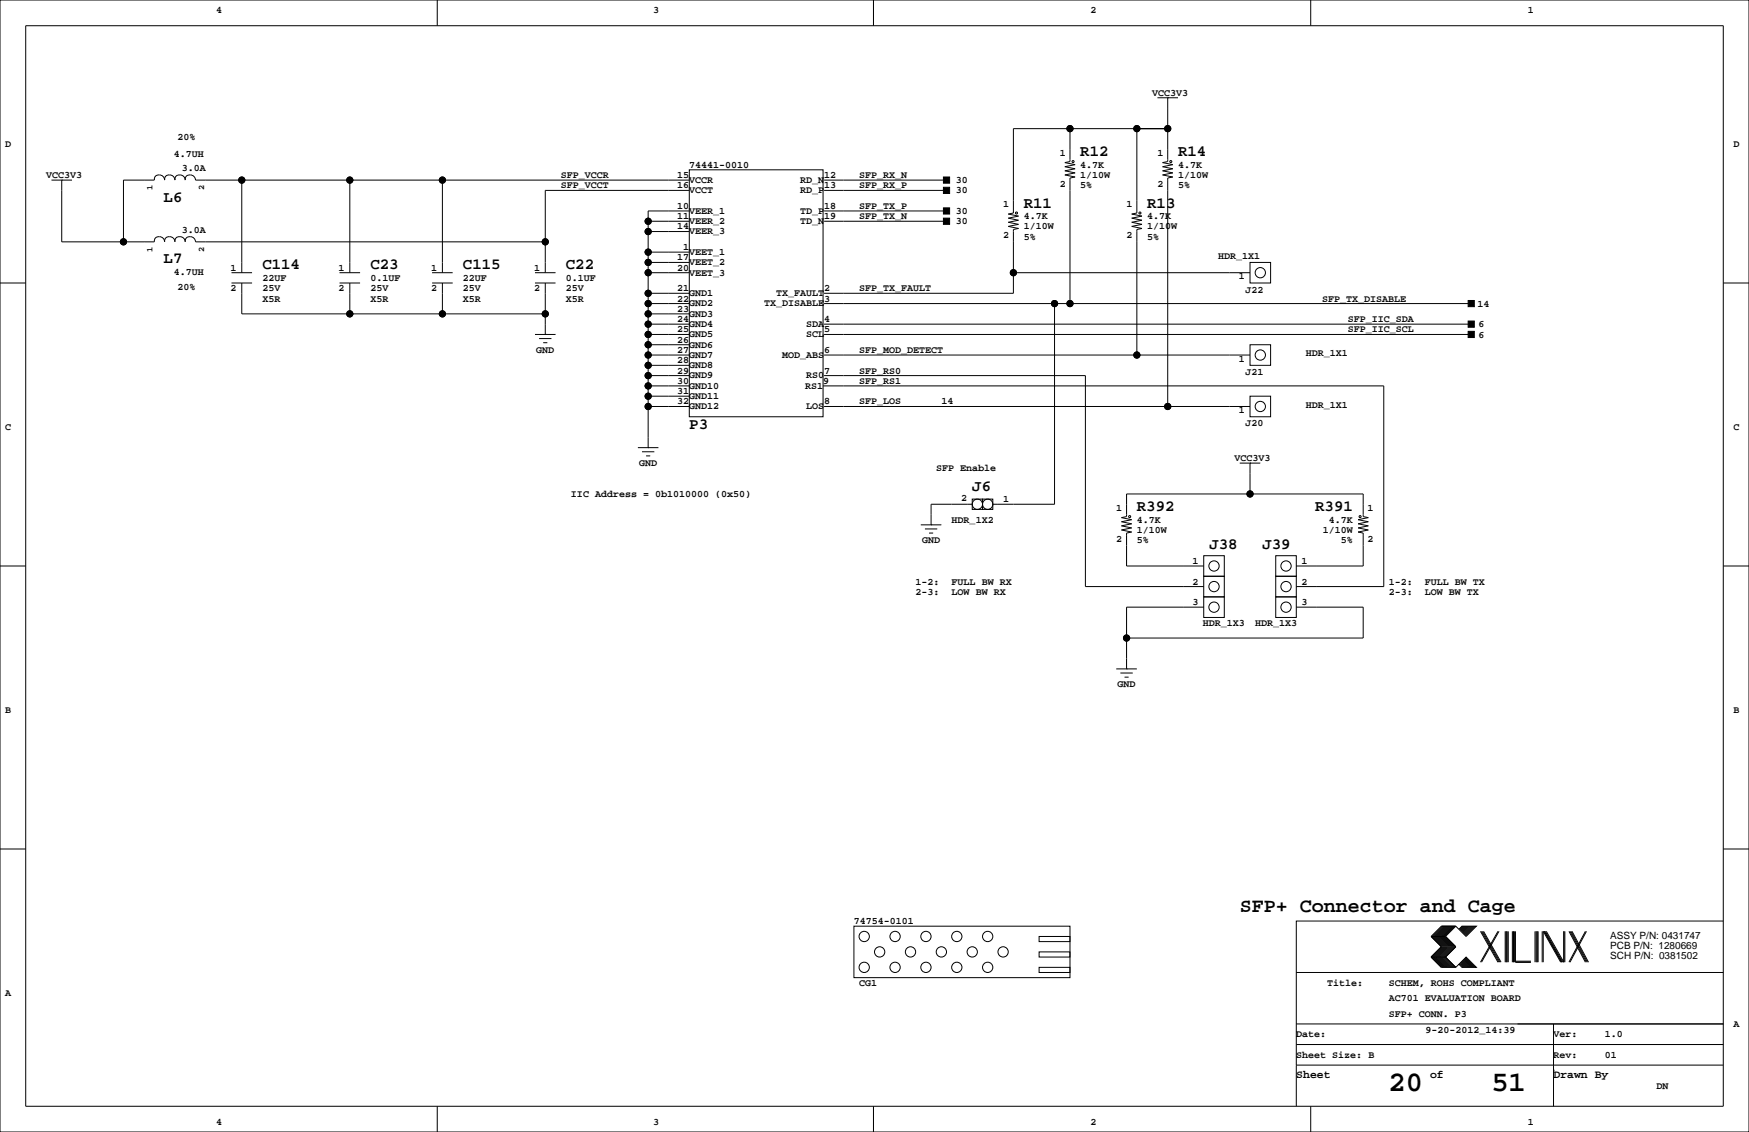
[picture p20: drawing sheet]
<svg xmlns="http://www.w3.org/2000/svg" width="432mm" height="279mm" viewBox="0 0 432 279" stroke-linecap="round" stroke-linejoin="round" font-family="sans-serif">
<defs><g id="words">
<g font-size="7.1">
<text x="342.8" y="269.3">20</text>
<text x="368.2" y="269.3">51</text>
</g>
<text font-size="4.9" x="306.1" y="225.1">SFP+ Connector and Cage</text>
<g font-size="3.9">
<text x="266.7" y="38.6">R12</text>
<text x="290.8" y="38.6">R14</text>
<text x="40.4" y="49.8">L6</text>
<text x="252.7" y="51.3">R11</text>
<text x="283.2" y="51.3">R13</text>
<text x="40.4" y="65">L7</text>
<text x="64.8" y="66.5">C114</text>
<text x="91.4" y="66.5">C23</text>
<text x="114.3" y="66.5">C115</text>
<text x="139.7" y="66.5">C22</text>
<text x="170.2" y="105.9">P3</text>
<text x="240" y="121.1">J6</text>
<text x="280.7" y="126.2">R392</text>
<text x="324.7" y="126.2">R391</text>
<text x="298.6" y="135.6">J38</text>
<text x="311.7" y="135.6">J39</text>
</g>
<g font-size="2.8">
<text x="320" y="266.1">Sheet</text>
<text x="353.1" y="266.1">of</text>
<text x="383.5" y="266.1">Drawn By</text>
</g>
<g font-size="2.5">
<text x="53.3" y="3.3">4</text>
<text x="161.3" y="3.3">3</text>
<text x="269.2" y="3.3">2</text>
<text x="377.2" y="3.3">1</text>
<text x="284.5" y="23.6">VCC3V3</text>
<text x="43.8" y="34.6">20%</text>
<text x="1.3" y="36.3">D</text>
<text x="42.9" y="38.7">4.7UH</text>
<text x="170.2" y="41.4">74441-0010</text>
<text x="261.6" y="38.4">1</text>
<text x="266.7" y="41.4">4.7K</text>
<text x="285.8" y="38.4">1</text>
<text x="290.8" y="41.4">4.7K</text>
<text x="428" y="36.3">D</text>
<text x="11.4" y="43.9">VCC3V3</text>
<text x="44.9" y="42.3">3.0A</text>
<text x="138.4" y="46.5">SFP_VCCT</text>
<text x="138.4" y="43.9">SFP_VCCR</text>
<text x="167.2" y="46.5">16</text>
<text x="167.2" y="43.9">15</text>
<text x="170.2" y="47.7">VCCT</text>
<text x="170.2" y="45.1">VCCR</text>
<text x="197.5" y="47.7">RD_P</text>
<text x="197.5" y="45.1">RD_N</text>
<text x="203.5" y="46.5">13</text>
<text x="203.5" y="43.9">12</text>
<text x="212.1" y="46.5">SFP_RX_P</text>
<text x="212.1" y="43.9">SFP_RX_N</text>
<text x="236" y="47.8">30</text>
<text x="236" y="45.2">30</text>
<text x="261.6" y="46.1">2</text>
<text x="266.7" y="46.5">5%</text>
<text x="266.7" y="43.9">1/10W</text>
<text x="285.8" y="46.1">2</text>
<text x="290.8" y="46.5">5%</text>
<text x="290.8" y="43.9">1/10W</text>
<text x="167.2" y="51.6">10</text>
<text x="170.2" y="52.8">VEER_1</text>
<text x="197.5" y="52.8">TD_P</text>
<text x="203.5" y="51.6">18</text>
<text x="212.1" y="51.6">SFP_TX_P</text>
<text x="236" y="52.8">30</text>
<text x="247.6" y="51.1">1</text>
<text x="278.1" y="51.1">1</text>
<text x="44.9" y="57.5">3.0A</text>
<text x="167.2" y="56.6">14</text>
<text x="167.2" y="54.1">11</text>
<text x="170.2" y="57.8">VEER_3</text>
<text x="170.2" y="55.3">VEER_2</text>
<text x="197.5" y="55.3">TD_N</text>
<text x="203.5" y="54.1">19</text>
<text x="212.1" y="54.1">SFP_TX_N</text>
<text x="236" y="55.4">30</text>
<text x="247.6" y="58.8">2</text>
<text x="252.7" y="54.1">4.7K</text>
<text x="252.7" y="56.6">1/10W</text>
<text x="252.7" y="59.2">5%</text>
<text x="278.1" y="58.8">2</text>
<text x="283.2" y="54.1">4.7K</text>
<text x="283.2" y="56.6">1/10W</text>
<text x="283.2" y="59.2">5%</text>
<text x="167.2" y="64.3">17</text>
<text x="168.7" y="61.7">1</text>
<text x="170.2" y="65.5">VEET_2</text>
<text x="170.2" y="62.9">VEET_1</text>
<text x="300.8" y="63.8">HDR_1X1</text>
<text x="42.9" y="67.9">4.7UH</text>
<text x="43.8" y="71.5">20%</text>
<text x="56.9" y="66.8">1</text>
<text x="56.9" y="71.9">2</text>
<text x="64.8" y="69.3">22UF</text>
<text x="64.8" y="71.9">25V</text>
<text x="83.6" y="66.8">1</text>
<text x="83.6" y="71.9">2</text>
<text x="91.4" y="71.9">25V</text>
<text x="91.4" y="69.3">0.1UF</text>
<text x="106.5" y="66.8">1</text>
<text x="106.5" y="71.9">2</text>
<text x="114.3" y="69.3">22UF</text>
<text x="114.3" y="71.9">25V</text>
<text x="131.9" y="66.8">1</text>
<text x="131.9" y="71.9">2</text>
<text x="139.7" y="69.3">0.1UF</text>
<text x="139.7" y="71.9">25V</text>
<text x="167.2" y="71.9">21</text>
<text x="167.2" y="66.8">20</text>
<text x="170.2" y="68">VEET_3</text>
<text x="203.5" y="71.9">2</text>
<text x="212.1" y="71.9">SFP_TX_FAULT</text>
<text x="305.9" y="68.9">1</text>
<text x="64.8" y="74.4">X5R</text>
<text x="91.4" y="74.4">X5R</text>
<text x="114.3" y="74.4">X5R</text>
<text x="139.7" y="74.4">X5R</text>
<text x="167.2" y="74.4">22</text>
<text x="167.2" y="77">23</text>
<text x="170.2" y="73.1">GND1</text>
<text x="170.2" y="75.6">GND2</text>
<text x="188.6" y="75.6">TX_DISABLE</text>
<text x="191.6" y="73.1">TX_FAULT</text>
<text x="203.5" y="74.4">3</text>
<text x="307.5" y="72.2">J22</text>
<text x="326.4" y="74.4">SFP_TX_DISABLE</text>
<text x="364.8" y="75.7">14</text>
<text x="167.2" y="79.5">24</text>
<text x="167.2" y="82">25</text>
<text x="170.2" y="78.2">GND3</text>
<text x="170.2" y="80.7">GND4</text>
<text x="170.2" y="83.2">GND5</text>
<text x="199" y="83.2">SCL</text>
<text x="199" y="80.7">SDA</text>
<text x="203.5" y="82">5</text>
<text x="203.5" y="79.5">4</text>
<text x="332.7" y="82">SFP_IIC_SCL</text>
<text x="332.7" y="79.5">SFP_IIC_SDA</text>
<text x="365" y="83.3">6</text>
<text x="365" y="80.8">6</text>
<text x="132.4" y="87.1">GND</text>
<text x="167.2" y="84.6">26</text>
<text x="167.2" y="87.1">27</text>
<text x="167.2" y="89.7">28</text>
<text x="170.2" y="85.8">GND6</text>
<text x="170.2" y="88.3">GND7</text>
<text x="193.1" y="88.3">MOD_ABS</text>
<text x="203.5" y="87.1">6</text>
<text x="212.1" y="87.1">SFP_MOD_DETECT</text>
<text x="305.9" y="89.2">1</text>
<text x="322.4" y="88">HDR_1X1</text>
<text x="167.2" y="92.2">29</text>
<text x="167.2" y="94.7">30</text>
<text x="170.2" y="90.9">GND8</text>
<text x="170.2" y="93.4">GND9</text>
<text x="170.2" y="95.9">GND10</text>
<text x="198.8" y="95.9">RS1</text>
<text x="199" y="93.4">RS0</text>
<text x="203.2" y="94.7">9</text>
<text x="203.5" y="92.2">7</text>
<text x="212.1" y="94.7">SFP_RS1</text>
<text x="212.1" y="92.2">SFP_RS0</text>
<text x="307.5" y="92.5">J21</text>
<text x="167.2" y="99.8">32</text>
<text x="167.2" y="97.3">31</text>
<text x="170.2" y="101">GND12</text>
<text x="170.2" y="98.5">GND11</text>
<text x="199" y="101">LOS</text>
<text x="203.5" y="99.8">8</text>
<text x="212.1" y="99.8">SFP_LOS</text>
<text x="232.4" y="99.8">14</text>
<text x="305.9" y="101.9">1</text>
<text x="322.4" y="100.7">HDR_1X1</text>
<text x="1.3" y="106.2">C</text>
<text x="307.5" y="105.2">J20</text>
<text x="428" y="106.2">C</text>
<text x="304.8" y="113.8">VCC3V3</text>
<text x="157.8" y="115.1">GND</text>
<text x="231.1" y="116.3">SFP Enable</text>
<text x="141" y="122.7">IIC Address = 0b1010000 (0x50)</text>
<text x="237.3" y="123.5">2</text>
<text x="247.6" y="124">1</text>
<text x="234.9" y="129">HDR_1X2</text>
<text x="275.6" y="126.1">1</text>
<text x="280.7" y="129">4.7K</text>
<text x="280.7" y="131.6">1/10W</text>
<text x="326.6" y="131.6">1/10W</text>
<text x="328.1" y="129">4.7K</text>
<text x="337.6" y="126.1">1</text>
<text x="227.6" y="134.1">GND</text>
<text x="275.6" y="133.7">2</text>
<text x="280.7" y="134.1">5%</text>
<text x="331" y="134.1">5%</text>
<text x="337.6" y="133.7">2</text>
<text x="294.4" y="139.2">1</text>
<text x="321.3" y="139.2">1</text>
<text x="226.1" y="146.8">2-3:</text>
<text x="226.1" y="144.3">1-2:</text>
<text x="234.9" y="146.8">LOW BW RX</text>
<text x="234.9" y="144.3">FULL BW RX</text>
<text x="294.4" y="144.3">2</text>
<text x="294.4" y="149.4">3</text>
<text x="321.3" y="144.3">2</text>
<text x="321.3" y="149.4">3</text>
<text x="342.9" y="146.8">2-3:</text>
<text x="342.9" y="144.3">1-2:</text>
<text x="351.8" y="146.8">LOW BW TX</text>
<text x="351.8" y="144.3">FULL BW TX</text>
<text x="297" y="154.4">HDR_1X3</text>
<text x="309.9" y="154.4">HDR_1X3</text>
<text x="275.9" y="169.7">GND</text>
<text x="1.3" y="176">B</text>
<text x="428" y="176">B</text>
<text x="210.8" y="228.1">74754-0101</text>
<text x="397.5" y="231.7">ASSY P/N: 0431747</text>
<text x="397.5" y="236.8">SCH P/N: 0381502</text>
<text x="397.5" y="234.2">PCB P/N: 1280669</text>
<text x="1.3" y="245.9">A</text>
<text x="212.1" y="243.3">CG1</text>
<text x="327.7" y="243.3">Title:</text>
<text x="342.9" y="243.3">SCHEM, ROHS COMPLIANT</text>
<text x="342.9" y="247.1">AC701 EVALUATION BOARD</text>
<text x="342.9" y="251">SFP+ CONN. P3</text>
<text x="320" y="256">Date:</text>
<text x="351.9" y="255">9-20-2012_14:39</text>
<text x="383.5" y="256">Ver:</text>
<text x="396.2" y="256">1.0</text>
<text x="428" y="253.5">A</text>
<text x="320" y="261.1">Sheet Size: B</text>
<text x="383.5" y="261.1">Rev:</text>
<text x="396.2" y="261.1">01</text>
<text x="408.9" y="268.7">DN</text>
<text x="53.3" y="277.6">4</text>
<text x="161.3" y="277.6">3</text>
<text x="269.2" y="277.6">2</text>
<text x="377.2" y="277.6">1</text>
</g>
<g font-size="2.1">
<text x="37.7" y="47" transform="rotate(-90 37.7 47)">1</text>
<text x="50.4" y="47" transform="rotate(-90 50.4 47)">2</text>
<text x="37.7" y="62.2" transform="rotate(-90 37.7 62.2)">1</text>
<text x="50.4" y="62.2" transform="rotate(-90 50.4 62.2)">2</text>
</g>
</g></defs>
<g fill="none" stroke="#000" stroke-width=".25">
<path d="M0 0h431.8v279.4h-431.8zM6.3 6.4h419.1v266.6h-419.1zM107.9 0v6.4M215.6 0v6.4M323.6 0v6.4M264.2 31.8v8.1l-1.3 .2 2.5 .5-2.5 .5 2.5 .6-2.5 .5 2.5 .5-2.5 .5 2.5 .5-1.2 .2v31M280.7 31.8v20.8l-1.3 .2 2.5 .5-2.5 .5 2.5 .6-2.5 .5 2.5 .5-2.5 .5 2.5 .5-1.2 .2v31M285.8 24.1h5M288.3 24.1h.1M288.3 24.1v15.8l-1.3 .2 2.6 .5-2.6 .5 2.6 .6-2.6 .5 2.6 .5-2.6 .5 2.6 .5-1.3 .2v56.4M288.3 31.8h-38.1v20.8l-1.3 .2 2.6 .5-2.6 .5 2.6 .6-2.6 .5 2.6 .5-2.6 .5 2.6 .5-1.3 .2v15.8h-46.7M12.7 44.4h5.1"/>
<path d="M15.2 44.4h.1M15.2 44.4v15.3h22.9M38.1 44.4h-7.6v15.3M38.1 59.7a1.26 1.26 0 0 1 1.3-1.4 1.26 1.26 0 0 1 1.2 1.4M38.1 44.4a1.26 1.26 0 0 1 1.3-1.3 1.26 1.26 0 0 1 1.2 1.3M40.7 59.7a1.26 1.26 0 0 1 1.2-1.4 1.26 1.26 0 0 1 1.3 1.4 1.27 1.27 0 0 1 1.3-1.4 1.27 1.27 0 0 1 1.2 1.4 1.27 1.27 0 0 1 1.3-1.4 1.27 1.27 0 0 1 1.3 1.4h86.3M40.7 44.4a1.26 1.26 0 0 1 1.2-1.3 1.26 1.26 0 0 1 1.3 1.3 1.27 1.27 0 0 1 1.3-1.3 1.27 1.27 0 0 1 1.2 1.3 1.27 1.27 0 0 1 1.3-1.3 1.27 1.27 0 0 1 1.3 1.3h121.9M59.7 44.4v22.9M86.4 44.4v22.9M109.2 44.4v22.9M160 54.6h10.2M160 57.2h10.2"/>
<path d="M170.2 41.9h33v61h-33zM170.2 47h-35.6v20.3M170.2 52.1h-10.2v58.4M203.5 44.4h30.2M203.5 54.6h30.2M203.5 52.1h30.2M203.5 47h30.2M0 69.8h6.3M57.1 67.3h5.1M57.1 69.8h5.1M59.7 69.8v7.7h74.9M83.8 67.3h5.1"/>
<path d="M83.8 69.8h5.1M86.4 69.8v7.7M106.7 67.3h5.1M106.7 69.8h5.1M109.2 69.8v7.7M132.1 67.3h5.1M132.1 69.8h5.1M134.6 69.8v12.7M160 67.3h10.2M160 77.5h10.2M160 74.9h10.2M160 72.4h10.2"/>
<path d="M160 64.8h10.2M160 62.2h10.2M203.5 74.9h159.7M250.2 67.3h58.4M260.3 74.9v49.6h-15.2M308.6 64.8h5.1v5h-5.1zM425.4 69.8h6.4M132.1 82.5h5.1M133.1 83.6h3M134.1 84.6h1M134.6 82.5h.1M160 97.8h10.2"/>
<path d="M160 95.2h10.2M160 92.7h10.2M160 90.2h10.2M160 87.6h10.2M160 85.1h10.2M160 82.5h10.2M160 80h10.2M203.2 95.2h138.4v49.6h-21.6M203.5 92.7h64.5v52.1h29.2M203.5 87.6h105.1M203.5 82.5h159.7M203.5 80h159.7"/>
<path d="M308.6 85.1h5.1v5.1h-5.1zM308.6 97.8h5.1v5.1h-5.1zM157.5 110.5h5.1M158.5 111.5h3M159.5 112.5h1M160 110.5h.1M160 100.3h10.2M203.5 100.3h105.1M306.1 114.3h5M308.6 114.3h.1M308.6 114.3v7.6M0 139.7h6.3"/>
<path d="M227.3 129.5h5.1M228.3 130.6h3.1M229.4 131.6h1M229.9 129.5h.1M240 123.2h2.6v2.5h-2.6zM240 124.5h-10.1v5M242.6 123.2h2.5v2.5h-2.5zM297.2 137.2h5.1v5h-5.1zM297.2 139.7h-19.1v-8.1l1.3-.3-2.5-.5 2.5-.5-2.5-.5 2.5-.5-2.5-.5 2.5-.5-2.5-.5 1.2-.3v-5.6h58.4v5.6l1.3 .3-2.5 .5 2.5 .5-2.5 .5 2.5 .5-2.5 .5 2.5 .5-2.5 .5 1.2 .3v8.1h-16.5M315 137.2h5v5h-5zM425.4 139.7h6.4M297.2 147.3h5.1v5.1h-5.1z"/>
<path d="M297.2 142.2h5.1v5.1h-5.1zM297.2 149.9h-19.1v15.2M315 147.3h5v5.1h-5zM315 142.2h5v5.1h-5zM320 149.9h16.5v7.6h-58.4M275.6 165.1h5.1M276.6 166.1h3.1M277.6 167.1h1M278.1 165.1h.1M0 209.5h6.3M425.4 209.5h6.4M207 224.8h.1"/>
<path d="M210.8 228.6h53.4v12.7h-53.4zM256.5 238.8h7.7v1.2h-7.7zM256.5 234.9h7.7v1.3h-7.7zM256.5 231.1h7.7v1.3h-7.7zM353.3 236.2l2.6 2.6h3.5M353.3 231.1l2.6 2.6-2.6 2.5M353.3 236.2h3.6M353.3 231.1h3.6M356.1 228.6l-2.5 2.5 2.5 2.6-2.5 2.5 2.5 2.6M356.4 228.6l-2.6 2.5 2.6 2.6-2.6 2.5 2.6 2.6M356.6 228.6l-2.5 2.5 2.5 2.6-2.5 2.5 2.5 2.6M356.9 228.6l-2.6 2.5 2.6 2.6-2.6 2.5 2.6 2.6"/>
<path d="M356.9 231.1l2.5 2.6-2.5 2.5M356.9 236.2l2.5 2.6M357.1 228.6l-2.5 2.5 2.5 2.6-2.5 2.5 2.5 2.6M357.4 228.6l-2.6 2.5 2.6 2.6-2.6 2.5 2.6 2.6M357.6 228.6l-2.5 2.5 2.5 2.6-2.5 2.5 2.5 2.6M357.9 228.6l-2.6 2.5 2.6 2.6-2.6 2.5 2.6 2.6M358.1 228.6l-2.5 2.5 2.5 2.6-2.5 2.5 2.5 2.6M358.4 228.6l-2.5 2.5 2.5 2.6-2.5 2.5 2.5 2.6M358.6 228.6l-2.5 2.5 2.5 2.6-2.5 2.5 2.5 2.6M358.9 228.6l-2.5 2.5 2.5 2.6-2.5 2.5 2.5 2.6M359.2 228.6l-2.6 2.5 2.6 2.6-2.6 2.5 2.6 2.6M359.4 228.6l2.5 2.5 2.6-2.5h-3.6l-.7 .8"/>
<path d="M359.4 228.6h-3.5l-2.6 2.5M359.4 228.6l-2.5 2.5M360.2 238l.7 .8h3.6l-2.6-2.6-2.5 2.6M360.4 237.7l1 1.1M360.4 238l.8 .8M360.7 237.5l1.2 1.3M360.7 237.7l1 1.1M360.9 237.2l1.6 1.6M360.9 237.5l1.3 1.3M361.2 237l1.8 1.8M361.2 237.2l1.5 1.6M361.2 228.6l-.8 .8"/>
<path d="M361.4 236.7l2.1 2.1M361.4 237l1.8 1.8M361.4 228.6l-1 1M361.7 236.5l2.3 2.3M361.7 236.7l2 2.1M361.7 228.6l-1 1M361.9 236.5l2.3 2.3M361.9 228.6l-1.2 1.3M362.2 228.6l-1.3 1.3M362.5 228.6l-1.6 1.5M362.7 228.6l-1.5 1.5M363 228.6l-1.8 1.8"/>
<path d="M363.2 228.6l-1.8 1.8M363.5 228.6l-2.1 2M363.7 228.6l-2 2M364 228.6l-2.3 2.3M364.2 228.6l-2.3 2.3M365.5 229.9l4.3 7.6M365.8 229.9l4.3 7.6M366 229.9l4.3 7.6M366.3 229.9l4.3 7.6M369.8 229.9l-4.3 7.6M370.1 229.9l-4.3 7.6M371.6 229.9v7.6"/>
<path d="M371.9 229.9v7.6M372.1 229.9v7.6M372.4 229.9v7.6M373.4 229.9v7.6M373.6 229.9v7.6M373.9 229.9v7.6M374.1 229.9v7.6h3.9M374.1 237.2h3.9M379 229.9v7.6M379.2 229.9v7.6M379.5 229.9v7.6M379.7 229.9v7.6"/>
<path d="M380.7 229.9v7.6M381 237.5v-7.6l4.3 7.6M381.3 229.9l4.3 7.6M381.5 229.9l4.3 7.6M381.8 229.9l4.3 7.6v-7.6M386.3 229.9v7.6M387.3 229.9l4.1 7.6M387.6 229.9l4.1 7.6M387.9 229.9l4 7.6M388.1 229.9l4.1 7.6M391.4 229.9l-4.1 7.6M391.7 229.9l-4.1 7.6"/>
<path d="M425.4 227.3h-105.4v35.6M320 257.8h105.4M320 252.7h105.4M320 240h105.4M383.5 252.7v20.3M107.9 273v6.4M215.6 273v6.4M320 262.9v10.1M320 262.9h105.4M323.6 273v6.4M383.5 264.2h.1"/>
<circle cx="264.2" cy="31.7" r=".76"/>
<circle cx="264.9" cy="39.9" r=".25"/>
<circle cx="280.7" cy="31.7" r=".76"/>
<circle cx="288.3" cy="31.7" r=".76"/>
<circle cx="289.1" cy="39.9" r=".25"/>
<circle cx="30.5" cy="59.7" r=".76"/>
<circle cx="59.7" cy="44.4" r=".76"/>
<circle cx="86.4" cy="44.4" r=".76"/>
<circle cx="109.2" cy="44.4" r=".76"/>
<circle cx="134.6" cy="59.7" r=".76"/>
<circle cx="160" cy="54.6" r=".76"/>
<circle cx="160" cy="57.1" r=".76"/>
<circle cx="251" cy="52.6" r=".25"/>
<circle cx="281.4" cy="52.6" r=".25"/>
<circle cx="86.4" cy="77.5" r=".76"/>
<circle cx="109.2" cy="77.5" r=".76"/>
<circle cx="134.6" cy="77.5" r=".76"/>
<circle cx="160" cy="72.4" r=".76"/>
<circle cx="160" cy="67.3" r=".76"/>
<circle cx="160" cy="62.2" r=".76"/>
<circle cx="160" cy="74.9" r=".76"/>
<circle cx="160" cy="64.8" r=".76"/>
<circle cx="160" cy="77.5" r=".76"/>
<circle cx="250.2" cy="67.3" r=".76"/>
<circle cx="260.4" cy="74.9" r=".76"/>
<circle cx="264.2" cy="74.9" r=".76"/>
<circle cx="311.1" cy="67.3" r="1.27"/>
<circle cx="160" cy="97.8" r=".76"/>
<circle cx="160" cy="85.1" r=".76"/>
<circle cx="160" cy="80" r=".76"/>
<circle cx="160" cy="92.7" r=".76"/>
<circle cx="160" cy="87.6" r=".76"/>
<circle cx="160" cy="90.2" r=".76"/>
<circle cx="160" cy="95.2" r=".76"/>
<circle cx="160" cy="82.5" r=".76"/>
<circle cx="280.7" cy="87.6" r=".76"/>
<circle cx="311.1" cy="87.6" r="1.27"/>
<circle cx="160" cy="100.3" r=".76"/>
<circle cx="288.3" cy="100.3" r=".76"/>
<circle cx="311.1" cy="100.3" r="1.27"/>
<circle cx="241.3" cy="124.5" r="1.27"/>
<circle cx="243.8" cy="124.5" r="1.27"/>
<circle cx="278.9" cy="127.5" r=".25"/>
<circle cx="299.7" cy="139.7" r="1.27"/>
<circle cx="308.6" cy="121.9" r=".76"/>
<circle cx="317.5" cy="139.7" r="1.27"/>
<circle cx="335.8" cy="127.5" r=".25"/>
<circle cx="278.1" cy="157.5" r=".76"/>
<circle cx="299.7" cy="144.8" r="1.27"/>
<circle cx="299.7" cy="149.9" r="1.27"/>
<circle cx="317.5" cy="144.8" r="1.27"/>
<circle cx="317.5" cy="149.9" r="1.27"/>
<circle cx="213.4" cy="238.8" r="1.27"/>
<circle cx="213.4" cy="231.1" r="1.27"/>
<circle cx="217.2" cy="234.9" r="1.27"/>
<circle cx="221" cy="238.8" r="1.27"/>
<circle cx="221" cy="231.1" r="1.27"/>
<circle cx="224.8" cy="234.9" r="1.27"/>
<circle cx="228.6" cy="238.8" r="1.27"/>
<circle cx="228.6" cy="231.1" r="1.27"/>
<circle cx="232.4" cy="234.9" r="1.27"/>
<circle cx="236.2" cy="238.8" r="1.27"/>
<circle cx="236.2" cy="231.1" r="1.27"/>
<circle cx="240" cy="234.9" r="1.27"/>
<circle cx="243.8" cy="238.8" r="1.27"/>
<circle cx="243.8" cy="231.1" r="1.27"/>
<circle cx="247.6" cy="234.9" r="1.27"/>
</g>
<g fill="#000" stroke="#000" stroke-width=".25">
<path d="M232.9 43.7h1.5v1.5h-1.5z" fill-rule="evenodd"/>
<path d="M232.9 46.2h1.5v1.6h-1.5z" fill-rule="evenodd"/>
<path d="M232.9 53.8h1.5v1.6h-1.5z" fill-rule="evenodd"/>
<path d="M232.9 51.3h1.5v1.5h-1.5z" fill-rule="evenodd"/>
<path d="M362.5 74.2h1.5v1.5h-1.5z" fill-rule="evenodd"/>
<path d="M362.5 79.2h1.5v1.6h-1.5z" fill-rule="evenodd"/>
<path d="M362.5 81.8h1.5v1.5h-1.5z" fill-rule="evenodd"/>
<circle cx="264.2" cy="31.7" r=".76"/>
<circle cx="280.7" cy="31.7" r=".76"/>
<circle cx="288.3" cy="31.7" r=".76"/>
<circle cx="30.5" cy="59.7" r=".76"/>
<circle cx="59.7" cy="44.4" r=".76"/>
<circle cx="86.4" cy="44.4" r=".76"/>
<circle cx="109.2" cy="44.4" r=".76"/>
<circle cx="134.6" cy="59.7" r=".76"/>
<circle cx="160" cy="54.6" r=".76"/>
<circle cx="160" cy="57.1" r=".76"/>
<circle cx="86.4" cy="77.5" r=".76"/>
<circle cx="109.2" cy="77.5" r=".76"/>
<circle cx="134.6" cy="77.5" r=".76"/>
<circle cx="160" cy="72.4" r=".76"/>
<circle cx="160" cy="67.3" r=".76"/>
<circle cx="160" cy="62.2" r=".76"/>
<circle cx="160" cy="74.9" r=".76"/>
<circle cx="160" cy="64.8" r=".76"/>
<circle cx="160" cy="77.5" r=".76"/>
<circle cx="250.2" cy="67.3" r=".76"/>
<circle cx="260.4" cy="74.9" r=".76"/>
<circle cx="264.2" cy="74.9" r=".76"/>
<circle cx="160" cy="97.8" r=".76"/>
<circle cx="160" cy="85.1" r=".76"/>
<circle cx="160" cy="80" r=".76"/>
<circle cx="160" cy="92.7" r=".76"/>
<circle cx="160" cy="87.6" r=".76"/>
<circle cx="160" cy="90.2" r=".76"/>
<circle cx="160" cy="95.2" r=".76"/>
<circle cx="160" cy="82.5" r=".76"/>
<circle cx="280.7" cy="87.6" r=".76"/>
<circle cx="160" cy="100.3" r=".76"/>
<circle cx="288.3" cy="100.3" r=".76"/>
<circle cx="308.6" cy="121.9" r=".76"/>
<circle cx="278.1" cy="157.5" r=".76"/>
</g>
<use href="#words"/>
</svg>
